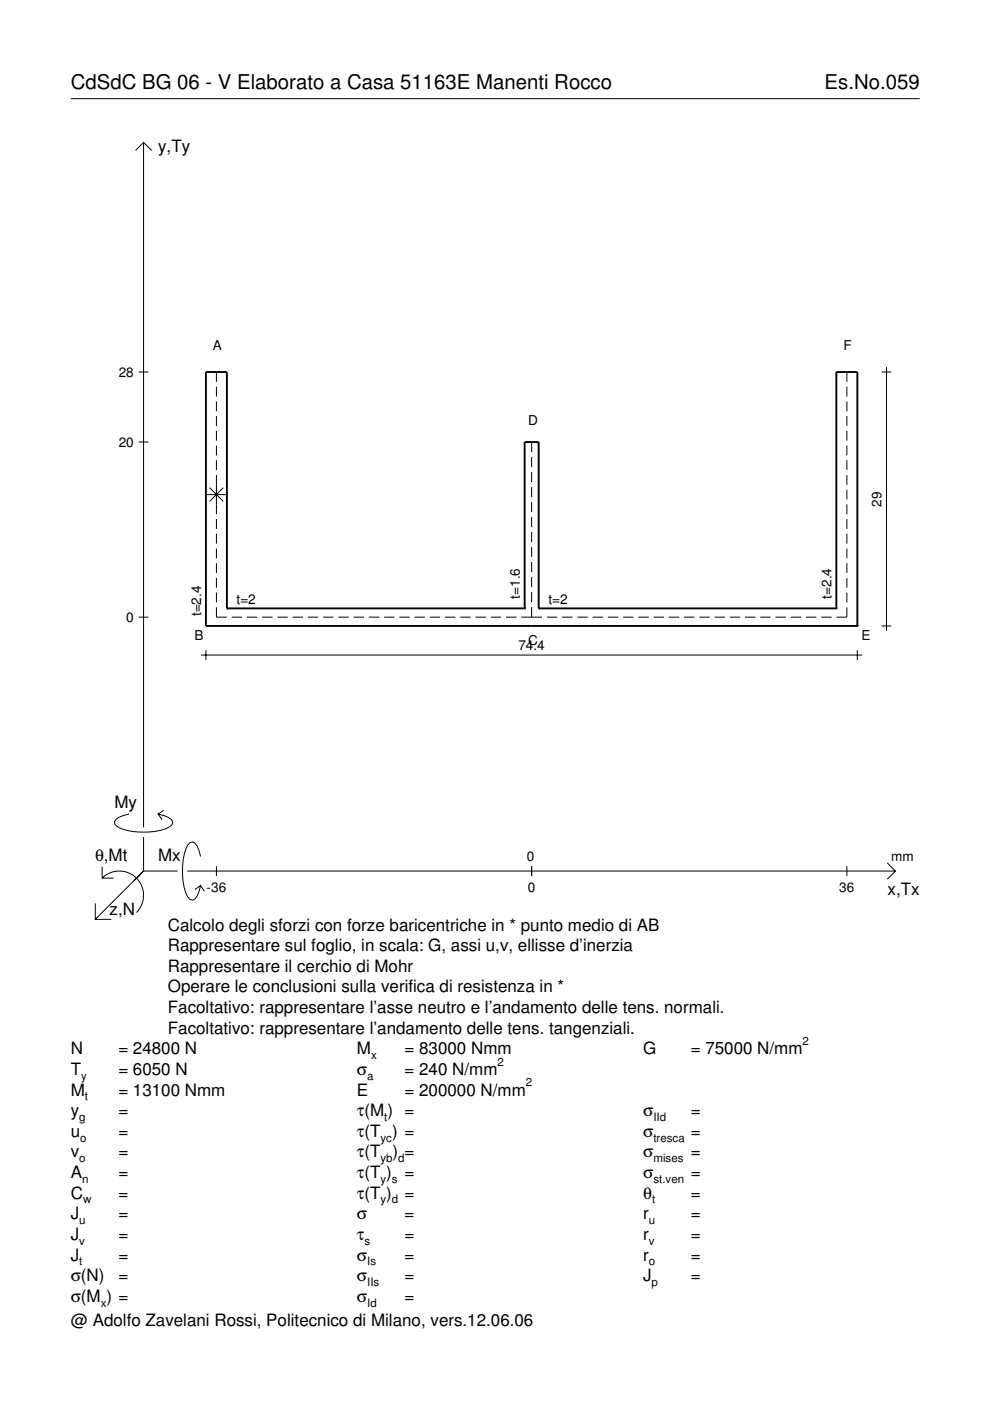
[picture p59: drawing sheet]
<svg xmlns="http://www.w3.org/2000/svg" width="210mm" height="297mm" viewBox="0 0 210 297" stroke-linecap="round" stroke-linejoin="round" font-family="sans-serif">
<defs><g id="words">
<g font-size="4.3">
<text x="15" y="18.9">CdSdC BG 06 - V Elaborato a Casa 51163E Manenti Rocco</text>
<text x="174.8" y="18.9">Es.No.059</text>
</g>
<g font-size="3.6">
<text x="33.5" y="32.3">y,Ty</text>
<text x="24.3" y="171.3">My</text>
<text x="20.1" y="182.6">θ,Mt</text>
<text x="33.5" y="182.6">Mx</text>
<text x="188.2" y="189.8">x,Tx</text>
<text x="23.2" y="193.9">z,N</text>
<text x="35.6" y="197.3">Calcolo degli sforzi con forze baricentriche in * punto medio di AB</text>
<text x="35.6" y="201.7">Rappresentare sul foglio, in scala: G, assi u,v, ellisse d’inerzia</text>
<text x="35.6" y="206">Rappresentare il cerchio di Mohr</text>
<text x="35.6" y="210.4">Operare le conclusioni sulla verifica di resistenza in *</text>
<text x="35.6" y="214.8">Facoltativo: rappresentare l’asse neutro e l’andamento delle tens. normali.</text>
<text x="35.6" y="219.2">Facoltativo: rappresentare l’andamento delle tens. tangenziali.</text>
<text x="15" y="223.5">N</text>
<text x="15" y="227.9">T</text>
<text x="25.1" y="227.9">= 6050 N</text>
<text x="25.1" y="223.5">= 24800 N</text>
<text x="75.7" y="223.5">M</text>
<text x="75.7" y="227.9">σ</text>
<text x="85.8" y="223.5">= 83000 Nmm</text>
<text x="85.8" y="227.9">= 240 N/mm</text>
<text x="136.4" y="223.5">G</text>
<text x="146.5" y="223.5">= 75000 N/mm</text>
<text x="15" y="232.3">M</text>
<text x="25.1" y="232.3">= 13100 Nmm</text>
<text x="75.7" y="232.3">E</text>
<text x="85.8" y="232.3">= 200000 N/mm</text>
<text x="15" y="236.7">y</text>
<text x="25.1" y="236.7">=</text>
<text x="75.7" y="236.7">τ(M ) =</text>
<text x="136.4" y="236.7">σ</text>
<text x="146.5" y="236.7">=</text>
<text x="15" y="241">u</text>
<text x="15" y="245.4">v</text>
<text x="25.1" y="241">=</text>
<text x="25.1" y="245.4">=</text>
<text x="75.7" y="245.4">τ(T</text>
<text x="75.7" y="241">τ(T ) =</text>
<text x="83.3" y="245.4">) =</text>
<text x="136.4" y="241">σ</text>
<text x="136.4" y="245.4">σ</text>
<text x="146.5" y="241">=</text>
<text x="146.5" y="245.4">=</text>
<text x="15" y="249.8">A</text>
<text x="25.1" y="249.8">=</text>
<text x="75.7" y="249.8">τ(T )</text>
<text x="85.8" y="249.8">=</text>
<text x="136.4" y="249.8">σ</text>
<text x="146.5" y="249.8">=</text>
<text x="15" y="254.2">C</text>
<text x="25.1" y="254.2">=</text>
<text x="75.7" y="254.2">τ(T )</text>
<text x="85.8" y="254.2">=</text>
<text x="136.4" y="254.2">θ</text>
<text x="146.5" y="254.2">=</text>
<text x="15" y="258.5">J</text>
<text x="15" y="262.9">J</text>
<text x="25.1" y="258.5">=</text>
<text x="25.1" y="262.9">=</text>
<text x="75.7" y="258.5">σ</text>
<text x="75.7" y="262.9">τ</text>
<text x="85.8" y="262.9">=</text>
<text x="85.8" y="258.5">=</text>
<text x="136.4" y="258.5">r</text>
<text x="136.4" y="262.9">r</text>
<text x="146.5" y="258.5">=</text>
<text x="146.5" y="262.9">=</text>
<text x="15" y="267.3">J</text>
<text x="25.1" y="267.3">=</text>
<text x="75.7" y="267.3">σ</text>
<text x="85.8" y="267.3">=</text>
<text x="136.4" y="267.3">r</text>
<text x="146.5" y="267.3">=</text>
<text x="15" y="271.7">σ(N)</text>
<text x="25.1" y="271.7">=</text>
<text x="75.7" y="271.7">σ</text>
<text x="85.8" y="271.7">=</text>
<text x="136.4" y="271.7">J</text>
<text x="146.5" y="271.7">=</text>
<text x="15" y="281.2">@ Adolfo Zavelani Rossi, Politecnico di Milano, vers.12.06.06</text>
<text x="15" y="276">σ(M ) =</text>
<text x="75.7" y="276">σ</text>
<text x="85.8" y="276">=</text>
</g>
<g font-size="2.9">
<text x="45.1" y="74.3">A</text>
<text x="178.8" y="74.3">F</text>
<text x="25.2" y="79.9">28</text>
<text x="25.2" y="94.7">20</text>
<text x="112" y="90.2">D</text>
<text x="186.9" y="107.4" transform="rotate(-90 186.9 107.4)">29</text>
<text x="26.8" y="131.9">0</text>
<text x="42.6" y="130.7" transform="rotate(-90 42.6 130.7)">t=2.4</text>
<text x="50.2" y="128">t=2</text>
<text x="110.2" y="126.9" transform="rotate(-90 110.2 126.9)">t=1.6</text>
<text x="116.3" y="128">t=2</text>
<text x="176.3" y="126.9" transform="rotate(-90 176.3 126.9)">t=2.4</text>
<text x="41.3" y="135.6">B</text>
<text x="109.9" y="137.9">74.4</text>
<text x="112" y="136.7">C</text>
<text x="182.7" y="135.6">E</text>
<text x="111.7" y="182.6">0</text>
<text x="189" y="182.6">mm</text>
<text x="43.8" y="189.1">-36</text>
<text x="111.9" y="189.1">0</text>
<text x="178" y="189.1">36</text>
</g>
<g font-size="2.4">
<text x="170.2" y="221.5">2</text>
<text x="78.7" y="224.5">x</text>
<text x="105.5" y="225.9">2</text>
<text x="17.2" y="228.9">y</text>
<text x="18" y="233.3">t</text>
<text x="77.9" y="228.9">a</text>
<text x="111.5" y="230.3">2</text>
<text x="16.8" y="237.7">g</text>
<text x="81.5" y="237.7">t</text>
<text x="138.5" y="237.7">IId</text>
<text x="17" y="242">o</text>
<text x="80.7" y="242">yc</text>
<text x="138.5" y="242">tresca</text>
<text x="16.8" y="246.4">o</text>
<text x="17.4" y="250.8">n</text>
<text x="80.7" y="246.4">yb d</text>
<text x="80.7" y="250.8">y s</text>
<text x="138.5" y="246.4">mises</text>
<text x="138.5" y="250.8">st.ven</text>
<text x="17.6" y="255.2">w</text>
<text x="80.7" y="255.2">y d</text>
<text x="138.2" y="255.2">t</text>
<text x="16.8" y="259.5">u</text>
<text x="16.8" y="263.9">v</text>
<text x="77.3" y="263.9">s</text>
<text x="137.6" y="259.5">u</text>
<text x="137.6" y="263.9">v</text>
<text x="16.8" y="268.3">t</text>
<text x="77.9" y="268.3">Is</text>
<text x="137.6" y="268.3">o</text>
<text x="77.9" y="272.7">IIs</text>
<text x="138.2" y="272.7">p</text>
<text x="21.4" y="277">x</text>
<text x="77.9" y="277">Id</text>
</g>
</g></defs>
<g fill="none" stroke="#000" stroke-width=".21">
<path d="M15 20.9h180M28.7 31.9l1.7-1.7 1.8 1.7M30.4 30.2v145.2M29.4 78.9h2.1M45.9 78.9v2.1M179.6 78.9v2.1M186.9 78.9h2.1M188 77.8v55.9M29.4 93.7h2.1M45.9 82v2.1M45.9 85.1v2.1M45.9 88.2v2.1"/>
<path d="M45.9 91.3v2.1M45.9 94.5v2.1M45.9 97.6v2.1M112.7 93.7v2.2M112.7 96.9v2.2M179.6 82v2.1M179.6 85.1v2.1M179.6 88.2v2.1M179.6 91.3v2.1M179.6 94.5v2.1M179.6 97.6v2.1M43.8 104.9h4.1"/>
<path d="M44.4 103.4l2.9 2.9M45.9 100.7v8.3M45.9 110.1v2M45.9 113.2v2.1M45.9 116.3v2.1M45.9 119.4v2.1M47.3 103.4l-2.9 2.9M112.7 100.1v2.1M112.7 103.3v2.1M112.7 106.4v2.2M112.7 109.6v2.2M112.7 112.8v2.2"/>
<path d="M112.7 116v2.1M112.7 119.2v2.1M179.6 100.7v2.1M179.6 103.8v2.1M179.6 106.9v2.1M179.6 110.1v2M179.6 113.2v2.1M179.6 116.3v2.1M179.6 119.4v2.1M29.4 130.9h2.1M42.6 138.9h140.2M43.7 137.9v2"/>
<path d="M45.9 128.8v2.1h2.2M45.9 122.5v2.1M45.9 125.6v2.1M49.1 130.9h2.2M52.3 130.9h2.2M55.6 130.9h2.2M58.8 130.9h2.2M62 130.9h2.2M65.3 130.9h2.2M68.5 130.9h2.2M71.7 130.9h2.2M75 130.9h2.2"/>
<path d="M78.2 130.9h2.2M81.4 130.9h2.2M84.7 130.9h2.2M87.9 130.9h2.2M91.1 130.9h2.2M94.4 130.9h2.2M97.6 130.9h2.2M100.8 130.9h2.2M104.1 130.9h2.2M107.3 130.9h2.2M110.5 130.9h4.4M112.7 122.3v2.2"/>
<path d="M112.7 125.5v2.2M112.7 128.7v2.2M115.9 130.9h2.3M119.2 130.9h2.2M122.4 130.9h2.2M125.6 130.9h2.2M128.9 130.9h2.2M132.1 130.9h2.2M135.3 130.9h2.2M138.6 130.9h2.2M141.8 130.9h2.2M145 130.9h2.2"/>
<path d="M148.3 130.9h2.2M151.5 130.9h2.2M154.7 130.9h2.2M158 130.9h2.2M161.2 130.9h2.2M164.4 130.9h2.2M167.7 130.9h2.2M170.9 130.9h2.2M174.1 130.9h2.2M179.6 128.8v2.1h-2.3M179.6 122.5v2.1M179.6 125.6v2.1"/>
<path d="M181.8 137.9v2M186.9 132.7h2.1M27.3 172.6a3.6 3.6 0 0 0-3 1.7l.1 .5a5.7 5.7 0 0 0 3.8 1.5 13.3 13.3 0 0 0 7.8-1l.5-.5 .1-.5a3.6 3.6 0 0 0-3.1-1.7l.8 1.2M30.4 177.5v7.2M34.7 171.8l-1.2 .8M20.2 191.5v3.4h3.4M21.7 186.2a5.1 5.1 0 0 1 7.2 0 5.1 5.1 0 0 1 0 7.3M21.7 183.8v2.4h2.4M30.4 184.7l-10.2 10.2M30.4 184.7l-2 2M30.4 184.7h7.2M39.7 184.7h150.1"/>
<path d="M42.5 181.6a3.6 3.6 0 0 0-1.7-3.1l-.5 .1a5.7 5.7 0 0 0-1.5 3.8 13.3 13.3 0 0 0 1 7.8l.5 .5 .5 .2a3.6 3.6 0 0 0 1.7-3.1l-1.2 .8M42.5 187.8l.8 1.2M45.9 183.7v2M112.7 183.7v2M179.6 183.7v2M188.1 183l1.7 1.7-1.7 1.7"/>
</g>
<g fill="none" stroke="#000" stroke-width=".4">
<path d="M43.7 132.7h.1M43.7 132.7h138.1M48.1 129h.1M48.1 129v-50.1h-4.4v53.8M48.1 129h63.1M111.2 129h.1M111.2 129v-35.3h3v35.3M112.7 132.7h.1M114.2 129h.1M114.2 129h63.1M177.3 129h.1M177.3 129v-50.1h4.5v53.8"/>
<path d="M181.8 132.7h.1"/>
</g>
<use href="#words"/>
</svg>
